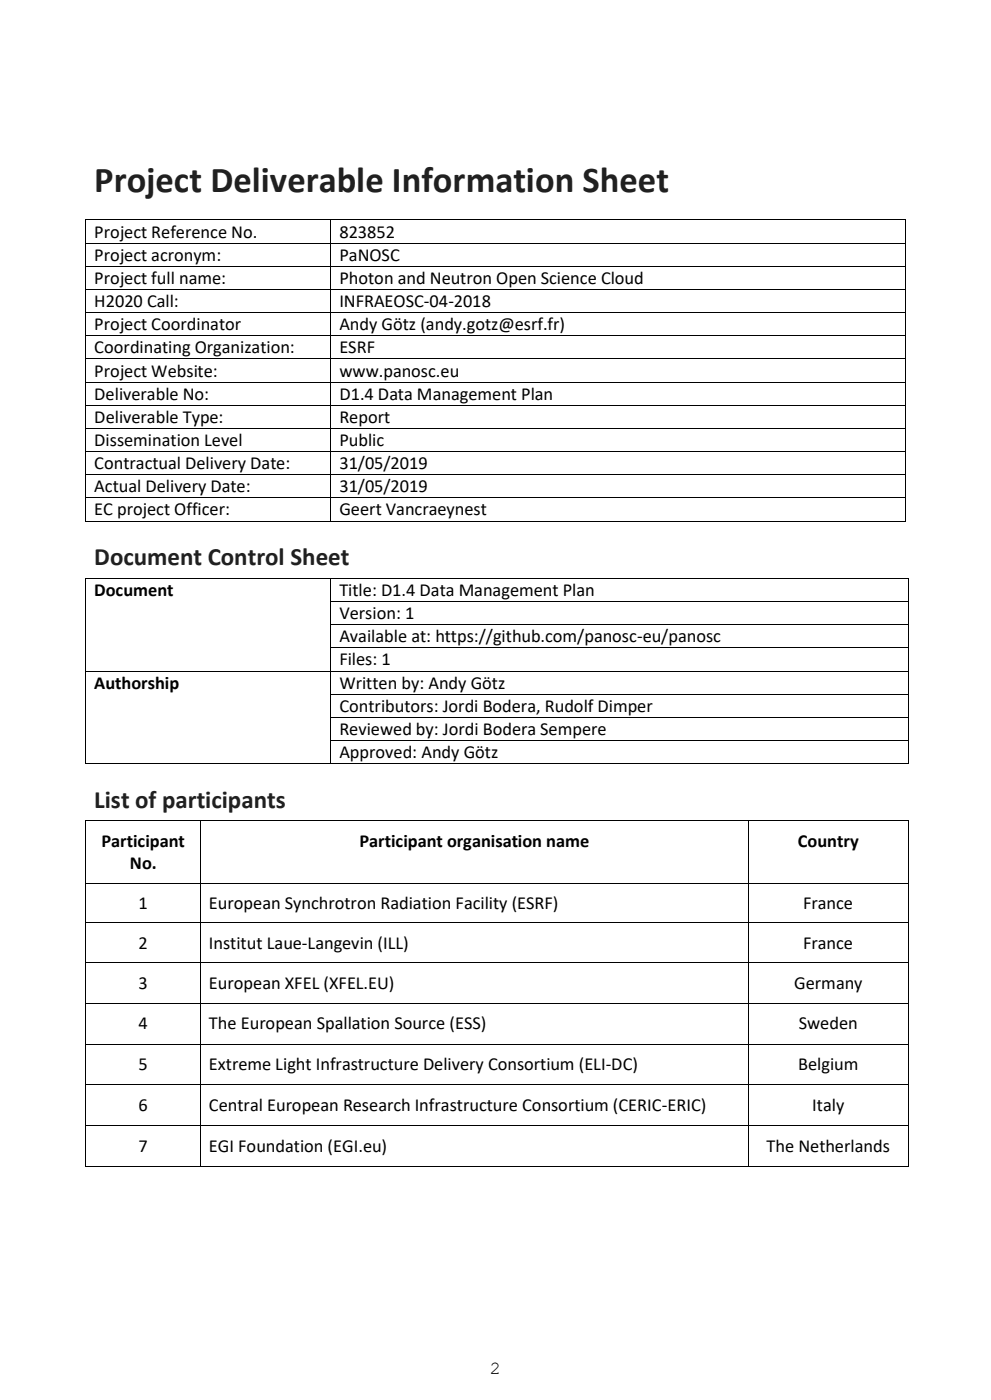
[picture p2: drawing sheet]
<svg xmlns="http://www.w3.org/2000/svg" width="210mm" height="297mm" viewBox="0 0 210 297" stroke-linecap="round" stroke-linejoin="round" font-family="sans-serif">
<defs><g id="words">
<text font-size="7.7" fill="#231f20" x="20" y="40.8">Project Deliverable Information Sheet</text>
<g font-size="5.3" fill="#231f20">
<text x="20" y="119.9">Document Control Sheet</text>
<text x="20" y="171.3">List of participants</text>
</g>
<g font-size="3.9">
<text x="20" y="50.4">Project Reference No.</text>
<text x="71.9" y="50.4">823852</text>
<text x="20" y="55.3">Project acronym:</text>
<text x="71.9" y="55.3">PaNOSC</text>
<text x="20" y="60.2">Project full name:</text>
<text x="20" y="65.2">H2020 Call:</text>
<text x="71.9" y="60.2">Photon and Neutron Open Science Cloud</text>
<text x="71.9" y="65.2">INFRAEOSC-04-2018</text>
<text x="20" y="70.1">Project Coordinator</text>
<text x="71.9" y="70.1">Andy Götz (andy.gotz@esrf.fr)</text>
<text x="20" y="75">Coordinating Organization:</text>
<text x="71.9" y="75">ESRF</text>
<text x="20" y="79.9">Project Website:</text>
<text x="71.9" y="79.9">www.panosc.eu</text>
<text x="20" y="84.8">Deliverable No:</text>
<text x="20" y="89.7">Deliverable Type:</text>
<text x="71.9" y="84.8">D1.4 Data Management Plan</text>
<text x="71.9" y="89.7">Report</text>
<text x="20" y="94.6">Dissemination Level</text>
<text x="71.9" y="94.6">Public</text>
<text x="20" y="99.5">Contractual Delivery Date:</text>
<text x="71.9" y="99.5">31/05/2019</text>
<text x="20" y="104.5">Actual Delivery Date:</text>
<text x="71.9" y="104.5">31/05/2019</text>
<text x="20" y="109.4">EC project Officer:</text>
<text x="71.9" y="109.4">Geert Vancraeynest</text>
<text x="20" y="126.5">Document</text>
<text x="71.9" y="126.5">Title: D1.4 Data Management Plan</text>
<text x="71.9" y="131.4">Version: 1</text>
<text x="71.9" y="136.3">Available at: https://github.com/panosc-eu/panosc</text>
<text x="71.9" y="141.2">Files: 1</text>
<text x="20" y="146.1">Authorship</text>
<text x="71.9" y="146.1">Written by: Andy Götz</text>
<text x="71.9" y="151">Contributors: Jordi Bodera, Rudolf Dimper</text>
<text x="71.9" y="155.9">Reviewed by: Jordi Bodera Sempere</text>
<text x="71.9" y="160.8">Approved: Andy Götz</text>
<text x="21.5" y="179.7">Participant</text>
<text x="76.2" y="179.7">Participant organisation name</text>
<text x="169.2" y="179.7">Country</text>
<text x="27.5" y="184.4">No.</text>
<text x="29.4" y="192.9">1</text>
<text x="44.3" y="192.9">European Synchrotron Radiation Facility (ESRF)</text>
<text x="170.3" y="192.9">France</text>
<text x="29.4" y="201.3">2</text>
<text x="44.3" y="201.3">Institut Laue-Langevin (ILL)</text>
<text x="170.3" y="201.3">France</text>
<text x="29.4" y="209.8">3</text>
<text x="44.3" y="209.8">European XFEL (XFEL.EU)</text>
<text x="168.4" y="209.8">Germany</text>
<text x="29.4" y="218.4">4</text>
<text x="44.3" y="218.4">The European Spallation Source (ESS)</text>
<text x="169.3" y="218.4">Sweden</text>
<text x="29.4" y="227.1">5</text>
<text x="44.3" y="227.1">Extreme Light Infrastructure Delivery Consortium (ELI-DC)</text>
<text x="169.2" y="227.1">Belgium</text>
<text x="29.4" y="235.7">6</text>
<text x="44.3" y="235.7">Central European Research Infrastructure Consortium (CERIC-ERIC)</text>
<text x="172.2" y="235.7">Italy</text>
<text x="29.4" y="244.3">7</text>
<text x="44.3" y="244.3">EGI Foundation (EGI.eu)</text>
<text x="162.5" y="244.3">The Netherlands</text>
<text x="103.9" y="291.6">2</text>
</g>
</g></defs>
<g fill="#000">
<path d="M18 46.6h.2v.1h-.2z" fill-rule="evenodd"/>
<path d="M18 46.6h.2v.1h-.2z" fill-rule="evenodd"/>
<path d="M18 51.5h.2v.2h-.2z" fill-rule="evenodd"/>
<path d="M18 56.4h.2v.2h-.2z" fill-rule="evenodd"/>
<path d="M69.9 46.6h.2v.1h-.2z" fill-rule="evenodd"/>
<path d="M69.9 51.5h.2v.2h-.2z" fill-rule="evenodd"/>
<path d="M69.9 56.4h.2v.2h-.2z" fill-rule="evenodd"/>
<path d="M191.9 46.6h.2v.1h-.2z" fill-rule="evenodd"/>
<path d="M191.9 46.6h.2v.1h-.2z" fill-rule="evenodd"/>
<path d="M191.9 51.5h.2v.2h-.2z" fill-rule="evenodd"/>
<path d="M191.9 56.4h.2v.2h-.2z" fill-rule="evenodd"/>
<path d="M18 61.3h.2v.2h-.2z" fill-rule="evenodd"/>
<path d="M18 66.3h.2v.1h-.2z" fill-rule="evenodd"/>
<path d="M18 71.2h.2v.1h-.2z" fill-rule="evenodd"/>
<path d="M18 76.1h.2v.1h-.2z" fill-rule="evenodd"/>
<path d="M69.9 61.3h.2v.2h-.2z" fill-rule="evenodd"/>
<path d="M69.9 66.3h.2v.1h-.2z" fill-rule="evenodd"/>
<path d="M69.9 71.2h.2v.1h-.2z" fill-rule="evenodd"/>
<path d="M69.9 76.1h.2v.1h-.2z" fill-rule="evenodd"/>
<path d="M191.9 61.3h.2v.2h-.2z" fill-rule="evenodd"/>
<path d="M191.9 66.3h.2v.1h-.2z" fill-rule="evenodd"/>
<path d="M191.9 71.2h.2v.1h-.2z" fill-rule="evenodd"/>
<path d="M191.9 76.1h.2v.1h-.2z" fill-rule="evenodd"/>
<path d="M18 81h.2v.2h-.2z" fill-rule="evenodd"/>
<path d="M18 85.9h.2v.2h-.2z" fill-rule="evenodd"/>
<path d="M18 90.8h.2v.2h-.2z" fill-rule="evenodd"/>
<path d="M18 95.7h.2v.2h-.2z" fill-rule="evenodd"/>
<path d="M69.9 81h.2v.2h-.2z" fill-rule="evenodd"/>
<path d="M69.9 85.9h.2v.2h-.2z" fill-rule="evenodd"/>
<path d="M69.9 90.8h.2v.2h-.2z" fill-rule="evenodd"/>
<path d="M69.9 95.7h.2v.2h-.2z" fill-rule="evenodd"/>
<path d="M191.9 81h.2v.2h-.2z" fill-rule="evenodd"/>
<path d="M191.9 85.9h.2v.2h-.2z" fill-rule="evenodd"/>
<path d="M191.9 90.8h.2v.2h-.2z" fill-rule="evenodd"/>
<path d="M191.9 95.7h.2v.2h-.2z" fill-rule="evenodd"/>
<path d="M18 100.6h.2v.2h-.2z" fill-rule="evenodd"/>
<path d="M18 105.6h.2v.1h-.2z" fill-rule="evenodd"/>
<path d="M18 110.5h.2v.1h-.2z" fill-rule="evenodd"/>
<path d="M18 110.5h.2v.1h-.2z" fill-rule="evenodd"/>
<path d="M69.9 100.6h.2v.2h-.2z" fill-rule="evenodd"/>
<path d="M69.9 105.6h.2v.1h-.2z" fill-rule="evenodd"/>
<path d="M69.9 110.5h.2v.1h-.2z" fill-rule="evenodd"/>
<path d="M191.9 100.6h.2v.2h-.2z" fill-rule="evenodd"/>
<path d="M191.9 105.6h.2v.1h-.2z" fill-rule="evenodd"/>
<path d="M191.9 110.5h.2v.1h-.2z" fill-rule="evenodd"/>
<path d="M191.9 110.5h.2v.1h-.2z" fill-rule="evenodd"/>
<path d="M18 122.7h.2v.1h-.2z" fill-rule="evenodd"/>
<path d="M18 122.7h.2v.1h-.2z" fill-rule="evenodd"/>
<path d="M18 127.6h.2v.1h-.2z" fill-rule="evenodd"/>
<path d="M18 132.5h.2v.1h-.2z" fill-rule="evenodd"/>
<path d="M18 137.4h.2v.2h-.2z" fill-rule="evenodd"/>
<path d="M69.9 122.7h.2v.1h-.2z" fill-rule="evenodd"/>
<path d="M69.9 127.6h.2v.1h-.2z" fill-rule="evenodd"/>
<path d="M69.9 132.5h.2v.1h-.2z" fill-rule="evenodd"/>
<path d="M69.9 137.4h.2v.2h-.2z" fill-rule="evenodd"/>
<path d="M192.4 122.7h.2v.1h-.2z" fill-rule="evenodd"/>
<path d="M192.4 122.7h.2v.1h-.2z" fill-rule="evenodd"/>
<path d="M192.4 127.6h.2v.1h-.2z" fill-rule="evenodd"/>
<path d="M192.4 132.5h.2v.1h-.2z" fill-rule="evenodd"/>
<path d="M192.4 137.4h.2v.2h-.2z" fill-rule="evenodd"/>
<path d="M18 142.3h.2v.2h-.2z" fill-rule="evenodd"/>
<path d="M18 147.2h.2v.2h-.2z" fill-rule="evenodd"/>
<path d="M18 152.1h.2v.2h-.2z" fill-rule="evenodd"/>
<path d="M18 157h.2v.2h-.2z" fill-rule="evenodd"/>
<path d="M69.9 142.3h.2v.2h-.2z" fill-rule="evenodd"/>
<path d="M69.9 147.2h.2v.2h-.2z" fill-rule="evenodd"/>
<path d="M69.9 152.1h.2v.2h-.2z" fill-rule="evenodd"/>
<path d="M69.9 157h.2v.2h-.2z" fill-rule="evenodd"/>
<path d="M192.4 142.3h.2v.2h-.2z" fill-rule="evenodd"/>
<path d="M192.4 147.2h.2v.2h-.2z" fill-rule="evenodd"/>
<path d="M192.4 152.1h.2v.2h-.2z" fill-rule="evenodd"/>
<path d="M192.4 157h.2v.2h-.2z" fill-rule="evenodd"/>
<path d="M18 161.9h.2v.2h-.2z" fill-rule="evenodd"/>
<path d="M18 161.9h.2v.2h-.2z" fill-rule="evenodd"/>
<path d="M18.1 174.1h.2v1.9h-.2z" fill-rule="evenodd"/>
<path d="M18.1 174.1h.2v.2h-.2z" fill-rule="evenodd"/>
<path d="M42.4 174.3h.2v1.7h-.2z" fill-rule="evenodd"/>
<path d="M42.4 174.1h.2v.2h-.2z" fill-rule="evenodd"/>
<path d="M69.9 161.9h.2v.2h-.2z" fill-rule="evenodd"/>
<path d="M158.5 174.3h.2v1.7h-.2z" fill-rule="evenodd"/>
<path d="M158.5 174.1h.2v.2h-.2z" fill-rule="evenodd"/>
<path d="M192.4 161.9h.2v.2h-.2z" fill-rule="evenodd"/>
<path d="M192.4 161.9h.2v.2h-.2z" fill-rule="evenodd"/>
<path d="M192.4 174.1h.2v1.9h-.2z" fill-rule="evenodd"/>
<path d="M192.4 174.1h.2v.2h-.2z" fill-rule="evenodd"/>
<path d="M18.1 187.3h.2v2h-.2z" fill-rule="evenodd"/>
<path d="M18.1 195.7h.2v2h-.2z" fill-rule="evenodd"/>
<path d="M42.4 187.3h.2v2h-.2z" fill-rule="evenodd"/>
<path d="M42.4 195.7h.2v2h-.2z" fill-rule="evenodd"/>
<path d="M158.5 187.3h.2v2h-.2z" fill-rule="evenodd"/>
<path d="M158.5 195.7h.2v2h-.2z" fill-rule="evenodd"/>
<path d="M192.4 187.3h.2v2h-.2z" fill-rule="evenodd"/>
<path d="M192.4 195.7h.2v2h-.2z" fill-rule="evenodd"/>
<path d="M18.1 204.2h.2v1.9h-.2z" fill-rule="evenodd"/>
<path d="M18.1 212.8h.2v2h-.2z" fill-rule="evenodd"/>
<path d="M42.4 204.2h.2v1.9h-.2z" fill-rule="evenodd"/>
<path d="M42.4 212.8h.2v2h-.2z" fill-rule="evenodd"/>
<path d="M158.5 204.2h.2v1.9h-.2z" fill-rule="evenodd"/>
<path d="M158.5 212.8h.2v2h-.2z" fill-rule="evenodd"/>
<path d="M192.4 204.2h.2v1.9h-.2z" fill-rule="evenodd"/>
<path d="M192.4 212.8h.2v2h-.2z" fill-rule="evenodd"/>
<path d="M18.1 221.5h.2v1.9h-.2z" fill-rule="evenodd"/>
<path d="M18.1 230.1h.2v2h-.2z" fill-rule="evenodd"/>
<path d="M42.4 221.5h.2v1.9h-.2z" fill-rule="evenodd"/>
<path d="M42.4 230.1h.2v2h-.2z" fill-rule="evenodd"/>
<path d="M158.5 221.5h.2v1.9h-.2z" fill-rule="evenodd"/>
<path d="M158.5 230.1h.2v2h-.2z" fill-rule="evenodd"/>
<path d="M192.4 221.5h.2v1.9h-.2z" fill-rule="evenodd"/>
<path d="M192.4 230.1h.2v2h-.2z" fill-rule="evenodd"/>
<path d="M18.1 238.8h.2v1.9h-.2z" fill-rule="evenodd"/>
<path d="M18.1 247.4h.2v.2h-.2z" fill-rule="evenodd"/>
<path d="M18.1 247.4h.2v.2h-.2z" fill-rule="evenodd"/>
<path d="M42.4 238.8h.2v1.9h-.2z" fill-rule="evenodd"/>
<path d="M42.4 247.4h.2v.2h-.2z" fill-rule="evenodd"/>
<path d="M158.5 238.8h.2v1.9h-.2z" fill-rule="evenodd"/>
<path d="M158.5 247.4h.2v.2h-.2z" fill-rule="evenodd"/>
<path d="M192.4 238.8h.2v1.9h-.2z" fill-rule="evenodd"/>
<path d="M192.4 247.4h.2v.2h-.2z" fill-rule="evenodd"/>
<path d="M192.4 247.4h.2v.2h-.2z" fill-rule="evenodd"/>
</g>
<g fill="none" stroke="#000" stroke-width=".21">
<path d="M18.1 46.7v4.8M18.1 51.7v4.7M18.1 56.6v4.7M18.2 46.7h51.7M18.2 51.6h51.7M18.2 56.5h51.7M70 46.7v4.8M70 51.7v4.7M70 56.6v4.7M70.1 46.7h121.8M70.1 51.6h121.8M70.1 56.5h121.8"/>
<path d="M192 46.7v4.8M192 51.7v4.7M192 56.6v4.7M18.1 61.5v4.8M18.1 66.4v4.8M18.1 71.3v4.8M18.1 76.2v4.8M18.2 61.4h51.7M18.2 66.3h51.7M18.2 71.3h51.7M18.2 76.2h51.7M70 61.5v4.8"/>
<path d="M70 66.4v4.8M70 71.3v4.8M70 76.2v4.8M70.1 61.4h121.8M70.1 66.3h121.8M70.1 71.3h121.8M70.1 76.2h121.8M192 61.5v4.8M192 66.4v4.8M192 71.3v4.8M192 76.2v4.8M18.1 81.2v4.7"/>
<path d="M18.1 86.1v4.7M18.1 91v4.7M18.1 95.9v4.7M18.2 81.1h51.7M18.2 86h51.7M18.2 90.9h51.7M18.2 95.8h51.7M70 81.2v4.7M70 86.1v4.7M70 91v4.7M70 95.9v4.7M70.1 81.1h121.8"/>
<path d="M70.1 86h121.8M70.1 90.9h121.8M70.1 95.8h121.8M192 81.2v4.7M192 86.1v4.7M192 91v4.7M192 95.9v4.7M18.1 100.8v4.8M18.1 105.7v4.8M18.2 100.7h51.7M18.2 105.6h51.7M18.2 110.5h51.7"/>
<path d="M70 100.8v4.8M70 105.7v4.8M70.1 100.7h121.8M70.1 105.6h121.8M70.1 110.5h121.8M192 100.8v4.8M192 105.7v4.8M18.1 122.8v4.8M18.1 127.7v4.8M18.1 132.6v4.8M18.1 137.6v4.7M18.2 122.7h51.7"/>
<path d="M70 122.8v4.8M70 127.7v4.8M70 132.6v4.8M70 137.6v4.7M70.1 122.7h122.3M70.1 127.7h122.3M70.1 132.6h122.3M70.1 137.5h122.3M192.5 122.8v4.8M192.5 127.7v4.8M192.5 132.6v4.8M192.5 137.6v4.7"/>
<path d="M18.1 142.5v4.7M18.1 147.4v4.7M18.1 152.3v4.7M18.1 157.2v4.7M18.2 142.4h51.7M70 142.5v4.7M70 147.4v4.7M70 152.3v4.7M70 157.2v4.7M70.1 142.4h122.3M70.1 147.3h122.3M70.1 152.2h122.3"/>
<path d="M70.1 157.1h122.3M192.5 142.5v4.7M192.5 147.4v4.7M192.5 152.3v4.7M192.5 157.2v4.7M18.2 162h51.7M18.2 176v11.3M18.3 174.2h24.1M42.5 176v11.3M42.6 174.2h115.9M70.1 162h122.3M158.6 176v11.3"/>
<path d="M158.7 174.2h33.7M192.5 176v11.3M18.2 189.3v6.4M18.2 197.7v6.5M18.3 187.4h24.1M18.3 195.8h24.1M42.5 189.3v6.4M42.5 197.7v6.5M42.6 187.4h115.9M42.6 195.8h115.9M158.6 189.3v6.4M158.6 197.7v6.5"/>
<path d="M158.7 187.4h33.7M158.7 195.8h33.7M192.5 189.3v6.4M192.5 197.7v6.5M18.2 206.1v6.7M18.2 214.8v6.7M18.3 204.2h24.1M18.3 212.9h24.1M42.5 206.1v6.7M42.5 214.8v6.7M42.6 204.2h115.9M42.6 212.9h115.9"/>
<path d="M158.6 206.1v6.7M158.6 214.8v6.7M158.7 204.2h33.7M158.7 212.9h33.7M192.5 206.1v6.7M192.5 214.8v6.7M18.2 223.4v6.7M18.2 232.1v6.7M18.3 221.6h24.1M18.3 230.2h24.1M18.3 238.8h24.1M42.5 223.4v6.7"/>
<path d="M42.5 232.1v6.7M42.6 221.6h115.9M42.6 230.2h115.9M42.6 238.8h115.9M158.6 223.4v6.7M158.6 232.1v6.7M158.7 221.6h33.7M158.7 230.2h33.7M158.7 238.8h33.7M192.5 223.4v6.7M192.5 232.1v6.7M18.2 240.7v6.7"/>
<path d="M18.3 247.5h24.1M42.5 240.7v6.7M42.6 247.5h115.9M158.6 240.7v6.7M158.7 247.5h33.7M192.5 240.7v6.7"/>
</g>
<use href="#words"/>
</svg>
